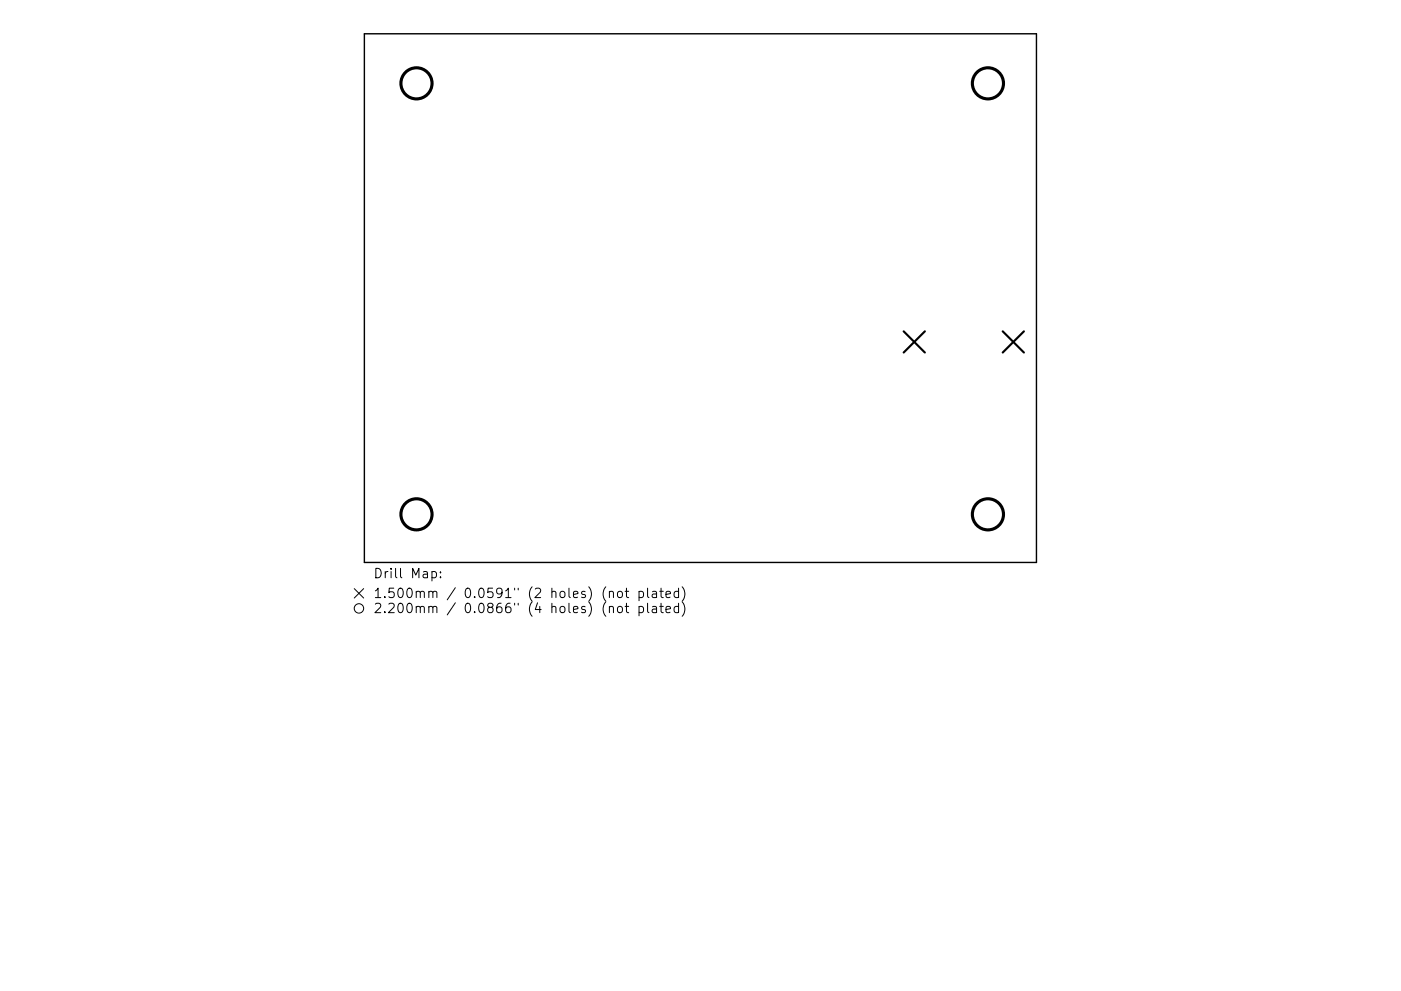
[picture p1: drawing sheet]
<svg xmlns="http://www.w3.org/2000/svg" width="297mm" height="210mm" viewBox="0 0 297 210" stroke-linecap="round" stroke-linejoin="round" font-family="sans-serif">
<defs><g id="words">
<g font-size="2.8">
<text x="79.1" y="122.7">Drill Map:</text>
<text x="79.1" y="126.9">1.500mm / 0.0591&quot; (2 holes) (not plated)</text>
<text x="79.1" y="130.1">2.200mm / 0.0866&quot; (4 holes) (not plated)</text>
</g>
</g></defs>
<path d="M77.3 7.2h142.4v112.1h-142.4z" fill="none" stroke="#000" stroke-width=".3"/>
<path d="M191.6 70.3l4.5 4.5M196.1 70.3l-4.5 4.5M212.6 70.3l4.5 4.5M217.1 70.3l-4.5 4.5" fill="none" stroke="#000" stroke-width=".45"/>
<g fill="none" stroke="#000" stroke-width=".66">
<circle cx="88.3" cy="17.7" r="3.3"/>
<circle cx="209.5" cy="17.7" r="3.3"/>
<circle cx="88.3" cy="109.1" r="3.3"/>
<circle cx="209.5" cy="109.1" r="3.3"/>
</g>
<g fill="none" stroke="#000" stroke-width=".21">
<path d="M75.1 124.9l2 2M77.1 124.9l-2 2M91.6 121.4l.6-.1 .3 .3v.6l-.2 .3h-.7M93.4 122.4v.2M93.4 121.4v.1M129.2 125.6l.3-.1 .5 .1 .1 1.2M129.2 128.8l.3-.1 .5 .1 .1 1.2M131 125.6a.54 .54 0 0 1 .5-.2 .54 .54 0 0 1 .5 .4v.6a.54 .54 0 0 1-.6 .4 .54 .54 0 0 1-.5-.4zM131 128.8l.3-.1 .6 .1v1a.54 .54 0 0 1-.6 .2 .54 .54 0 0 1-.4-.4zM132.5 125.5h.8M132.5 128.7h.8M132.8 124.8v1.7l.1 .2 .4 .1"/>
<path d="M132.8 128v1.7l.1 .2 .4 .1M135.5 125.6l.6-.1 .3 .3v.6l-.1 .3h-.8M135.5 128.8l.6-.1 .3 .3v.6l-.1 .3h-.8M135.5 125.5v2M135.5 128.7v2M137.3 124.8v1.7l.3 .3M137.3 128v1.7l.3 .3M138.3 125.6h.8l.1 1.2M138.3 128.8h.8l.1 1.2M139.2 125.9l-.7 .1a.39 .39 0 0 0-.3 .4 .39 .39 0 0 0 .3 .4l.7-.1M139.2 129.1l-.7 .1a.39 .39 0 0 0-.3 .4 .39 .39 0 0 0 .3 .4l.7-.1M139.9 125.5h.7"/>
<path d="M139.9 128.7h.7M140.2 124.8v1.7l.1 .2 .3 .1M140.2 128v1.7l.1 .2 .3 .1M141.2 126.1l1-.2-.1-.3-.6-.1-.3 .2 .1 1h.8M141.2 129.3l1-.2-.1-.3-.6-.1-.3 .2 .1 1h.8M143.9 125.6l-.6-.1-.4 .3v.6l.2 .3h.8M143.9 128.8l-.6-.1-.4 .3v.6l.2 .3h.8M143.9 124.8v2M143.9 128v2M144.6 124.5a2.29 2.29 0 0 1 0 3.1M144.6 127.7a2.29 2.29 0 0 1 0 3.1"/>
<circle cx="76.1" cy="129.1" r="1"/>
</g>
<use href="#words"/>
</svg>
